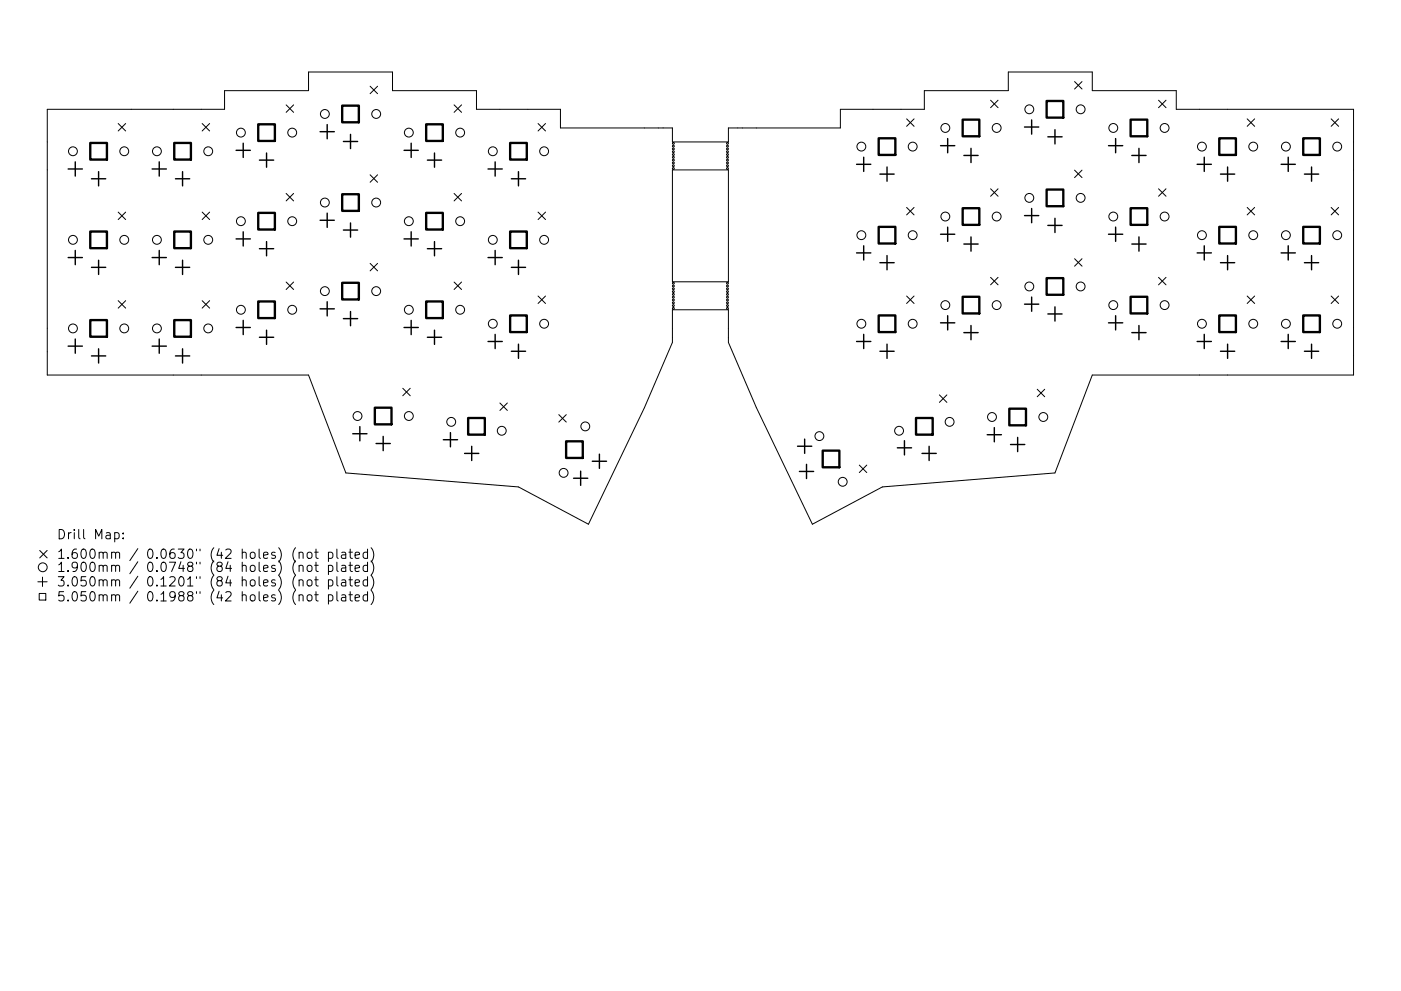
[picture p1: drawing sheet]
<svg xmlns="http://www.w3.org/2000/svg" width="297mm" height="210mm" viewBox="0 0 297 210" stroke-linecap="round" stroke-linejoin="round" font-family="sans-serif">
<defs><g id="words">
<g font-size="2.8">
<text x="12" y="114.4">Drill Map:</text>
<text x="12" y="118.6">1.600mm / 0.0630&quot; (42 holes) (not plated)</text>
<text x="12" y="121.3">1.900mm / 0.0748&quot; (84 holes) (not plated)</text>
<text x="12" y="124.4">3.050mm / 0.1201&quot; (84 holes) (not plated)</text>
<text x="12" y="127.6">5.050mm / 0.1988&quot; (42 holes) (not plated)</text>
</g>
</g></defs>
<g fill="none" stroke="#000" stroke-width=".21">
<path d="M78.5 18.3l1.6 1.6M80.1 18.3l-1.6 1.6M227.8 17.3l1.6 1.6M229.4 17.3l-1.6 1.6M10 23.2h37.6v-4h17.8v-3.9h17.8v3.9h17.8v4h17.8v3.9h23.8v3h11.8v-3h23.8v-3.9h17.8v-4h17.8v-3.9h17.8v3.9h17.8v4h37.6v56.4h-55.4l-7.9 20.7-36.6 3-14.9 7.9-11.8-24.7-6-13.9v-6.9h-11.8v6.9l-6 13.9-11.8 24.7-14.9-7.9-36.6-3-7.9-20.7h-55.4zM25.1 26.2l1.5 1.6M26.6 26.2l-1.5 1.6M42.9 26.2l1.5 1.6M44.4 26.2l-1.5 1.6M60.7 22.3l1.6 1.5M62.3 22.3l-1.6 1.5M78.5 37.1l1.6 1.6"/>
<path d="M80.1 37.1l-1.6 1.6M96.3 22.3l1.6 1.5M97.9 22.3l-1.6 1.5M114.1 26.2l1.6 1.6M115.7 26.2l-1.6 1.6M142.6 36h11.8v23.8h-11.8zM192.2 25.2l1.6 1.6M193.8 25.2l-1.6 1.6M210 21.3l1.6 1.5M211.6 21.3l-1.6 1.5M227.8 36.1l1.6 1.6M229.4 36.1l-1.6 1.6"/>
<path d="M245.6 21.3l1.6 1.5M247.2 21.3l-1.6 1.5M264.4 25.2l1.6 1.6M266 25.2l-1.6 1.6M282.2 25.2l1.6 1.6M283.8 25.2l-1.6 1.6M25.1 45l1.5 1.6M26.6 45l-1.5 1.6M42.9 45l1.5 1.6M44.4 45l-1.5 1.6M60.7 41l1.6 1.6M60.7 59.8l1.6 1.6"/>
<path d="M62.3 41l-1.6 1.6M62.3 59.8l-1.6 1.6M78.5 55.9l1.6 1.6M80.1 55.9l-1.6 1.6M96.3 41l1.6 1.6M96.3 59.8l1.6 1.6M97.9 41l-1.6 1.6M97.9 59.8l-1.6 1.6M114.1 45l1.6 1.6M115.7 45l-1.6 1.6M192.2 44l1.6 1.6M193.8 44l-1.6 1.6"/>
<path d="M210 40.1l1.6 1.5M210 58.8l1.6 1.6M211.6 40.1l-1.6 1.5M211.6 58.8l-1.6 1.6M227.8 54.9l1.6 1.6M229.4 54.9l-1.6 1.6M245.6 40.1l1.6 1.5M245.6 58.8l1.6 1.6M247.2 40.1l-1.6 1.5M247.2 58.8l-1.6 1.6M264.4 44l1.6 1.6M266 44l-1.6 1.6"/>
<path d="M282.2 44l1.6 1.6M283.8 44l-1.6 1.6M25.1 63.8l1.5 1.6M26.6 63.8l-1.5 1.6M42.9 63.8l1.5 1.6M44.4 63.8l-1.5 1.6M114.1 62.8l1.6 1.6M115.7 62.8l-1.6 1.6M192.2 62.8l1.6 1.6M193.8 62.8l-1.6 1.6M264.4 62.8l1.6 1.6M266 62.8l-1.6 1.6"/>
<path d="M282.2 62.8l1.6 1.6M283.8 62.8l-1.6 1.6M85.4 82.4l1.6 1.6M87 82.4l-1.6 1.6M106 85.5l1.6 1.6M107.6 85.5l-1.6 1.6M118.5 88l1.6 1.6M120.1 88l-1.6 1.6M182.2 98.7l1.6 1.6M183.8 98.7l-1.6 1.6M199.2 83.8l1.6 1.6M200.8 83.8l-1.6 1.6"/>
<path d="M219.9 82.6l1.6 1.6M221.5 82.6l-1.6 1.6M8.4 116.8l1.6 1.6M10 116.8l-1.6 1.6M24.3 113.1l.6-.1 .4 .4v.5l-.2 .3h-.8M26.1 114.1v.2M26.1 113.1v.2M63.4 117.3l.3-.1h.5l.1 1.3M65.3 117.2h.5l.3 .3v.6l-.3 .4-.5-.1-.2-.3v-.6zM66.7 117.2h.8M66.7 119.9h.8M67 116.5v1.7l.1 .2 .4 .1"/>
<path d="M67 119.3v1.7l.1 .2 .4 .1M69.6 117.2h.6l.4 .3v.6l-.2 .3h-.8M69.6 117.2v1.9M69.6 119.9v2M71.4 116.5v1.7l.3 .3M71.4 119.3v1.7l.3 .3M72.5 117.2h.7l.1 1.3M73.3 117.6l-.7 .1a.39 .39 0 0 0-.2 .4 .39 .39 0 0 0 .2 .4l.7-.1M74 117.2h.7M74 119.9h.7M74.3 116.5v1.7v.2l.4 .1M74.3 119.3v1.7v.2l.4 .1"/>
<path d="M75.3 117.8l.9-.2-.1-.4h-.5l-.3 .2 .1 1h.7M77.9 117.2h-.5l-.4 .3v.6l.2 .3h.7M77.9 116.5v2M77.9 119.3v2M78.7 116.2a2.27 2.27 0 0 1 0 3M78.7 119a2.27 2.27 0 0 1 0 3M8 123.4h2M8.3 125.9h1.4v1.4h-1.4zM9 122.4v2M63.4 120.1l.3-.2 .5 .1 .1 1.3M63.4 123.2l.3-.2 .5 .1 .1 1.2M63.4 126.4l.3-.2 .5 .1 .1 1.2"/>
<path d="M65.3 120l.5-.1 .3 .4v.6l-.3 .4-.5-.1-.2-.3v-.6zM65.3 123.1l.5-.1 .3 .4v.6l-.3 .3-.5-.1-.2-.2v-.6zM65.3 126.3l.5-.1 .3 .4v.5l-.3 .4-.5-.1-.2-.3v-.5zM66.7 123h.8M66.7 126.2h.8M67 122.4v1.6l.1 .2 .4 .1M67 125.5v1.7l.1 .2 .4 .1M69.6 120l.6-.1 .4 .4v.6l-.2 .3h-.8M69.6 123.1l.6-.1 .4 .4v.6l-.2 .2h-.8M69.6 126.3l.6-.1 .4 .4v.5l-.2 .3h-.8M69.6 123v2M69.6 126.2v2"/>
<path d="M71.4 122.4v1.6l.3 .3M71.4 125.5v1.7l.3 .3M72.5 120h.7l.1 1.3M72.5 123.1h.7l.1 1.2M72.5 126.3h.7l.1 1.2M73.3 120.4l-.7 .1a.39 .39 0 0 0-.2 .4 .39 .39 0 0 0 .2 .4l.7-.1M73.3 123.5l-.7 .1a.39 .39 0 0 0-.2 .4 .39 .39 0 0 0 .2 .3l.7-.1M73.3 126.7l-.7 .1a.39 .39 0 0 0-.2 .3 .39 .39 0 0 0 .2 .4l.7-.1M74 123h.7M74 126.2h.7M74.3 122.4v1.6v.2l.4 .1M74.3 125.5v1.7v.2l.4 .1"/>
<path d="M75.3 120.6l.9-.2-.1-.4-.5-.1-.3 .3 .1 1h.7M75.3 123.7l.9-.2-.1-.4-.5-.1-.3 .3 .1 .9h.7M75.3 126.8l.9-.1-.1-.4-.5-.1-.3 .3 .1 .9h.7M77.9 120l-.5-.1-.4 .4v.6l.2 .3h.7M77.9 123.1l-.5-.1-.4 .4v.6l.2 .2h.7M77.9 126.3l-.5-.1-.4 .4v.5l.2 .3h.7M77.9 122.4v1.9M77.9 125.5v2M78.7 122.1a2.27 2.27 0 0 1 0 3M78.7 125.2a2.27 2.27 0 0 1 0 3.1"/>
<circle cx="15.5" cy="32.1" r=".94"/>
<circle cx="26.3" cy="32.1" r=".94"/>
<circle cx="33.3" cy="32.1" r=".94"/>
<circle cx="44.1" cy="32.1" r=".94"/>
<circle cx="51.1" cy="28.1" r=".94"/>
<circle cx="62" cy="28.1" r=".94"/>
<circle cx="68.9" cy="24.2" r=".94"/>
<circle cx="79.8" cy="24.2" r=".94"/>
<circle cx="86.7" cy="28.1" r=".94"/>
<circle cx="97.6" cy="28.1" r=".94"/>
<circle cx="104.5" cy="32.1" r=".94"/>
<circle cx="115.4" cy="32.1" r=".94"/>
<circle cx="142.8" cy="31" r=".2"/>
<circle cx="142.8" cy="32.2" r=".2"/>
<circle cx="142.8" cy="30.4" r=".2"/>
<circle cx="142.8" cy="32.8" r=".2"/>
<circle cx="142.8" cy="34.6" r=".2"/>
<circle cx="142.8" cy="33.4" r=".2"/>
<circle cx="142.8" cy="35.2" r=".2"/>
<circle cx="142.8" cy="34" r=".2"/>
<circle cx="142.8" cy="31.6" r=".2"/>
<circle cx="142.8" cy="35.8" r=".2"/>
<circle cx="154.2" cy="31" r=".2"/>
<circle cx="154.2" cy="32.2" r=".2"/>
<circle cx="154.2" cy="30.4" r=".2"/>
<circle cx="154.2" cy="34.6" r=".2"/>
<circle cx="154.2" cy="33.4" r=".2"/>
<circle cx="154.2" cy="35.2" r=".2"/>
<circle cx="154.2" cy="32.8" r=".2"/>
<circle cx="154.2" cy="34" r=".2"/>
<circle cx="154.2" cy="35.8" r=".2"/>
<circle cx="154.2" cy="31.6" r=".2"/>
<circle cx="182.6" cy="31.1" r=".94"/>
<circle cx="193.5" cy="31.1" r=".94"/>
<circle cx="200.4" cy="27.1" r=".94"/>
<circle cx="211.3" cy="27.1" r=".94"/>
<circle cx="218.2" cy="23.2" r=".94"/>
<circle cx="229.1" cy="23.2" r=".94"/>
<circle cx="236" cy="27.1" r=".94"/>
<circle cx="246.9" cy="27.1" r=".94"/>
<circle cx="254.8" cy="31.1" r=".94"/>
<circle cx="265.7" cy="31.1" r=".94"/>
<circle cx="272.6" cy="31.1" r=".94"/>
<circle cx="283.5" cy="31.1" r=".94"/>
<circle cx="15.5" cy="50.9" r=".94"/>
<circle cx="26.3" cy="50.9" r=".94"/>
<circle cx="33.3" cy="50.9" r=".94"/>
<circle cx="44.1" cy="50.9" r=".94"/>
<circle cx="51.1" cy="46.9" r=".94"/>
<circle cx="62" cy="46.9" r=".94"/>
<circle cx="68.9" cy="43" r=".94"/>
<circle cx="79.8" cy="43" r=".94"/>
<circle cx="86.7" cy="46.9" r=".94"/>
<circle cx="97.6" cy="46.9" r=".94"/>
<circle cx="104.5" cy="50.9" r=".94"/>
<circle cx="115.4" cy="50.9" r=".94"/>
<circle cx="182.6" cy="49.9" r=".94"/>
<circle cx="193.5" cy="49.9" r=".94"/>
<circle cx="200.4" cy="45.9" r=".94"/>
<circle cx="211.3" cy="45.9" r=".94"/>
<circle cx="218.2" cy="42" r=".94"/>
<circle cx="229.1" cy="42" r=".94"/>
<circle cx="236" cy="45.9" r=".94"/>
<circle cx="246.9" cy="45.9" r=".94"/>
<circle cx="254.8" cy="49.9" r=".94"/>
<circle cx="265.7" cy="49.9" r=".94"/>
<circle cx="272.6" cy="49.9" r=".94"/>
<circle cx="283.5" cy="49.9" r=".94"/>
<circle cx="15.5" cy="69.7" r=".94"/>
<circle cx="26.3" cy="69.7" r=".94"/>
<circle cx="33.3" cy="69.7" r=".94"/>
<circle cx="44.1" cy="69.7" r=".94"/>
<circle cx="51.1" cy="65.7" r=".94"/>
<circle cx="62" cy="65.7" r=".94"/>
<circle cx="68.9" cy="61.8" r=".94"/>
<circle cx="79.8" cy="61.8" r=".94"/>
<circle cx="86.7" cy="65.7" r=".94"/>
<circle cx="97.6" cy="65.7" r=".94"/>
<circle cx="104.5" cy="68.7" r=".94"/>
<circle cx="115.4" cy="68.7" r=".94"/>
<circle cx="142.8" cy="64.8" r=".2"/>
<circle cx="142.8" cy="63.6" r=".2"/>
<circle cx="142.8" cy="62.5" r=".2"/>
<circle cx="142.8" cy="60.1" r=".2"/>
<circle cx="142.8" cy="61.3" r=".2"/>
<circle cx="142.8" cy="60.7" r=".2"/>
<circle cx="142.8" cy="65.4" r=".2"/>
<circle cx="142.8" cy="64.2" r=".2"/>
<circle cx="142.8" cy="61.9" r=".2"/>
<circle cx="142.8" cy="63.1" r=".2"/>
<circle cx="154.2" cy="64.8" r=".2"/>
<circle cx="154.2" cy="63.6" r=".2"/>
<circle cx="154.2" cy="62.5" r=".2"/>
<circle cx="154.2" cy="60.1" r=".2"/>
<circle cx="154.2" cy="61.3" r=".2"/>
<circle cx="154.2" cy="60.7" r=".2"/>
<circle cx="154.2" cy="65.4" r=".2"/>
<circle cx="154.2" cy="64.2" r=".2"/>
<circle cx="154.2" cy="61.9" r=".2"/>
<circle cx="154.2" cy="63.1" r=".2"/>
<circle cx="182.6" cy="68.7" r=".94"/>
<circle cx="193.5" cy="68.7" r=".94"/>
<circle cx="200.4" cy="64.7" r=".94"/>
<circle cx="211.3" cy="64.7" r=".94"/>
<circle cx="218.2" cy="60.8" r=".94"/>
<circle cx="229.1" cy="60.8" r=".94"/>
<circle cx="236" cy="64.7" r=".94"/>
<circle cx="246.9" cy="64.7" r=".94"/>
<circle cx="254.8" cy="68.7" r=".94"/>
<circle cx="265.7" cy="68.7" r=".94"/>
<circle cx="272.6" cy="68.7" r=".94"/>
<circle cx="283.5" cy="68.7" r=".94"/>
<circle cx="75.8" cy="88.3" r=".94"/>
<circle cx="86.7" cy="88.3" r=".94"/>
<circle cx="95.7" cy="89.5" r=".94"/>
<circle cx="106.4" cy="91.4" r=".94"/>
<circle cx="124.1" cy="90.5" r=".94"/>
<circle cx="173.7" cy="92.5" r=".94"/>
<circle cx="190.6" cy="91.4" r=".94"/>
<circle cx="201.3" cy="89.5" r=".94"/>
<circle cx="210.3" cy="88.5" r=".94"/>
<circle cx="221.2" cy="88.5" r=".94"/>
<circle cx="119.5" cy="100.3" r=".94"/>
<circle cx="178.7" cy="102.2" r=".94"/>
<circle cx="9.1" cy="120.4" r=".94"/>
</g>
<g fill="none" stroke="#000" stroke-width=".3">
<path d="M14.5 35.9h3M16 34.3v3.1M19.4 37.9h3M20.9 36.4v3M32.3 35.9h3M33.8 34.3v3.1M37.2 37.9h3M38.7 36.4v3M50.1 31.9h3M51.6 30.4v3M55 34h3M56.5 32.5v3"/>
<path d="M67.9 27.9h3M69.4 26.4v3M72.8 30h3M74.3 28.5v3M85.7 31.9h3M87.2 30.4v3M90.6 34h3M92.1 32.5v3M103.5 35.9h3M105 34.3v3.1M108.4 37.9h3M109.9 36.4v3"/>
<path d="M181.6 34.9h3M183.1 33.4v3M186.6 36.9h3M188.1 35.4v3M199.4 30.9h3M200.9 29.4v3M204.4 33h3M205.9 31.5v3M217.2 26.9h3M218.7 25.4v3.1M222.2 29h3M223.7 27.5v3"/>
<path d="M235 30.9h3M236.5 29.4v3M240 33h3M241.5 31.5v3M253.8 34.9h3M255.3 33.4v3M258.8 36.9h3M260.3 35.4v3M271.6 34.9h3M273.1 33.4v3M276.6 36.9h3M278.1 35.4v3"/>
<path d="M14.5 54.6h3M16 53.1v3.1M19.4 56.7h3M20.9 55.2v3M32.3 54.6h3M33.8 53.1v3.1M37.2 56.7h3M38.7 55.2v3M50.1 50.7h3M51.6 49.2v3M55 52.8h3M56.5 51.3v3"/>
<path d="M67.9 46.7h3M69.4 45.2v3M72.8 48.8h3M74.3 47.3v3M85.7 50.7h3M87.2 49.2v3M90.6 52.8h3M92.1 51.3v3M103.5 54.6h3M105 53.1v3.1M108.4 56.7h3M109.9 55.2v3"/>
<path d="M181.6 53.7h3M183.1 52.1v3.1M186.6 55.7h3M188.1 54.2v3M199.4 49.7h3M200.9 48.2v3M204.4 51.8h3M205.9 50.3v3M217.2 45.7h3M218.7 44.2v3.1M222.2 47.8h3M223.7 46.3v3"/>
<path d="M235 49.7h3M236.5 48.2v3M240 51.8h3M241.5 50.3v3M253.8 53.7h3M255.3 52.1v3.1M258.8 55.7h3M260.3 54.2v3M271.6 53.7h3M273.1 52.1v3.1M276.6 55.7h3M278.1 54.2v3"/>
<path d="M14.5 73.4h3M16 71.9v3M19.4 75.5h3M20.9 74v3M32.3 73.4h3M33.8 71.9v3M37.2 75.5h3M38.7 74v3M50.1 69.5h3M51.6 68v3M55 71.6h3M56.5 70.1v3"/>
<path d="M67.9 65.5h3M69.4 64v3M72.8 67.6h3M74.3 66.1v3M85.7 69.5h3M87.2 68v3M90.6 71.6h3M92.1 70.1v3M103.5 72.4h3M105 70.9v3.1M108.4 74.5h3M109.9 73v3"/>
<path d="M181.6 72.4h3M183.1 70.9v3.1M186.6 74.5h3M188.1 73v3M199.4 68.5h3M200.9 67v3M204.4 70.6h3M205.9 69.1v3M217.2 64.5h3M218.7 63v3M222.2 66.6h3M223.7 65.1v3"/>
<path d="M235 68.5h3M236.5 67v3M240 70.6h3M241.5 69.1v3M253.8 72.4h3M255.3 70.9v3.1M258.8 74.5h3M260.3 73v3M271.6 72.4h3M273.1 70.9v3.1M276.6 74.5h3M278.1 73v3"/>
<path d="M74.8 92h3M76.3 90.5v3M79.7 94.1h3M81.2 92.6v3M94 93.3h3M95.5 91.8v3M98.5 96.2h3M100 94.7v3M123.1 100v3M125.6 97.9h3M127.1 96.4v3M169.1 94.7h3"/>
<path d="M170.6 93.2v3M171 98.5v3M190.3 95h3M191.8 93.5v3M195.5 96.2h3M197 94.7v3M209.3 92.2h3M210.8 90.7v3M214.3 94.3h3M215.8 92.8v3M121.6 101.5h3M169.5 100h3"/>
</g>
<g fill="none" stroke="#000" stroke-width=".5">
<path d="M19.1 30.3h3.6v3.6h-3.6zM36.9 30.3h3.6v3.6h-3.6zM54.7 26.4h3.6v3.5h-3.6zM72.6 22.4h3.5v3.5h-3.5zM90.4 26.4h3.5v3.5h-3.5zM108.2 30.3h3.5v3.6h-3.5zM186.3 29.3h3.5v3.6h-3.5zM204.1 25.4h3.5v3.5h-3.5zM221.9 21.4h3.5v3.6h-3.5zM239.7 25.4h3.5v3.5h-3.5zM258.5 29.3h3.5v3.6h-3.5zM276.3 29.3h3.5v3.6h-3.5z"/>
<path d="M19.1 49.1h3.6v3.6h-3.6zM36.9 49.1h3.6v3.6h-3.6zM54.7 45.2h3.6v3.5h-3.6zM72.6 41.2h3.5v3.5h-3.5zM90.4 45.2h3.5v3.5h-3.5zM108.2 49.1h3.5v3.6h-3.5zM186.3 48.1h3.5v3.6h-3.5zM204.1 44.2h3.5v3.5h-3.5zM221.9 40.2h3.5v3.6h-3.5zM221.9 59h3.5v3.5h-3.5zM239.7 44.2h3.5v3.5h-3.5zM258.5 48.1h3.5v3.6h-3.5z"/>
<path d="M276.3 48.1h3.5v3.6h-3.5zM19.1 67.9h3.6v3.5h-3.6zM36.9 67.9h3.6v3.5h-3.6zM54.7 64h3.6v3.5h-3.6zM72.6 60h3.5v3.5h-3.5zM90.4 64h3.5v3.5h-3.5zM108.2 66.9h3.5v3.6h-3.5zM186.3 66.9h3.5v3.6h-3.5zM204.1 63h3.5v3.5h-3.5zM239.7 63h3.5v3.5h-3.5zM258.5 66.9h3.5v3.6h-3.5zM276.3 66.9h3.5v3.6h-3.5z"/>
<path d="M79.5 86.5h3.5v3.5h-3.5zM99.3 88.7h3.5v3.5h-3.5zM120 93.6h3.6v3.6h-3.6zM174.4 95.6h3.6v3.5h-3.6zM194.2 88.7h3.5v3.5h-3.5zM214 86.7h3.5v3.5h-3.5z"/>
</g>
<use href="#words"/>
</svg>
